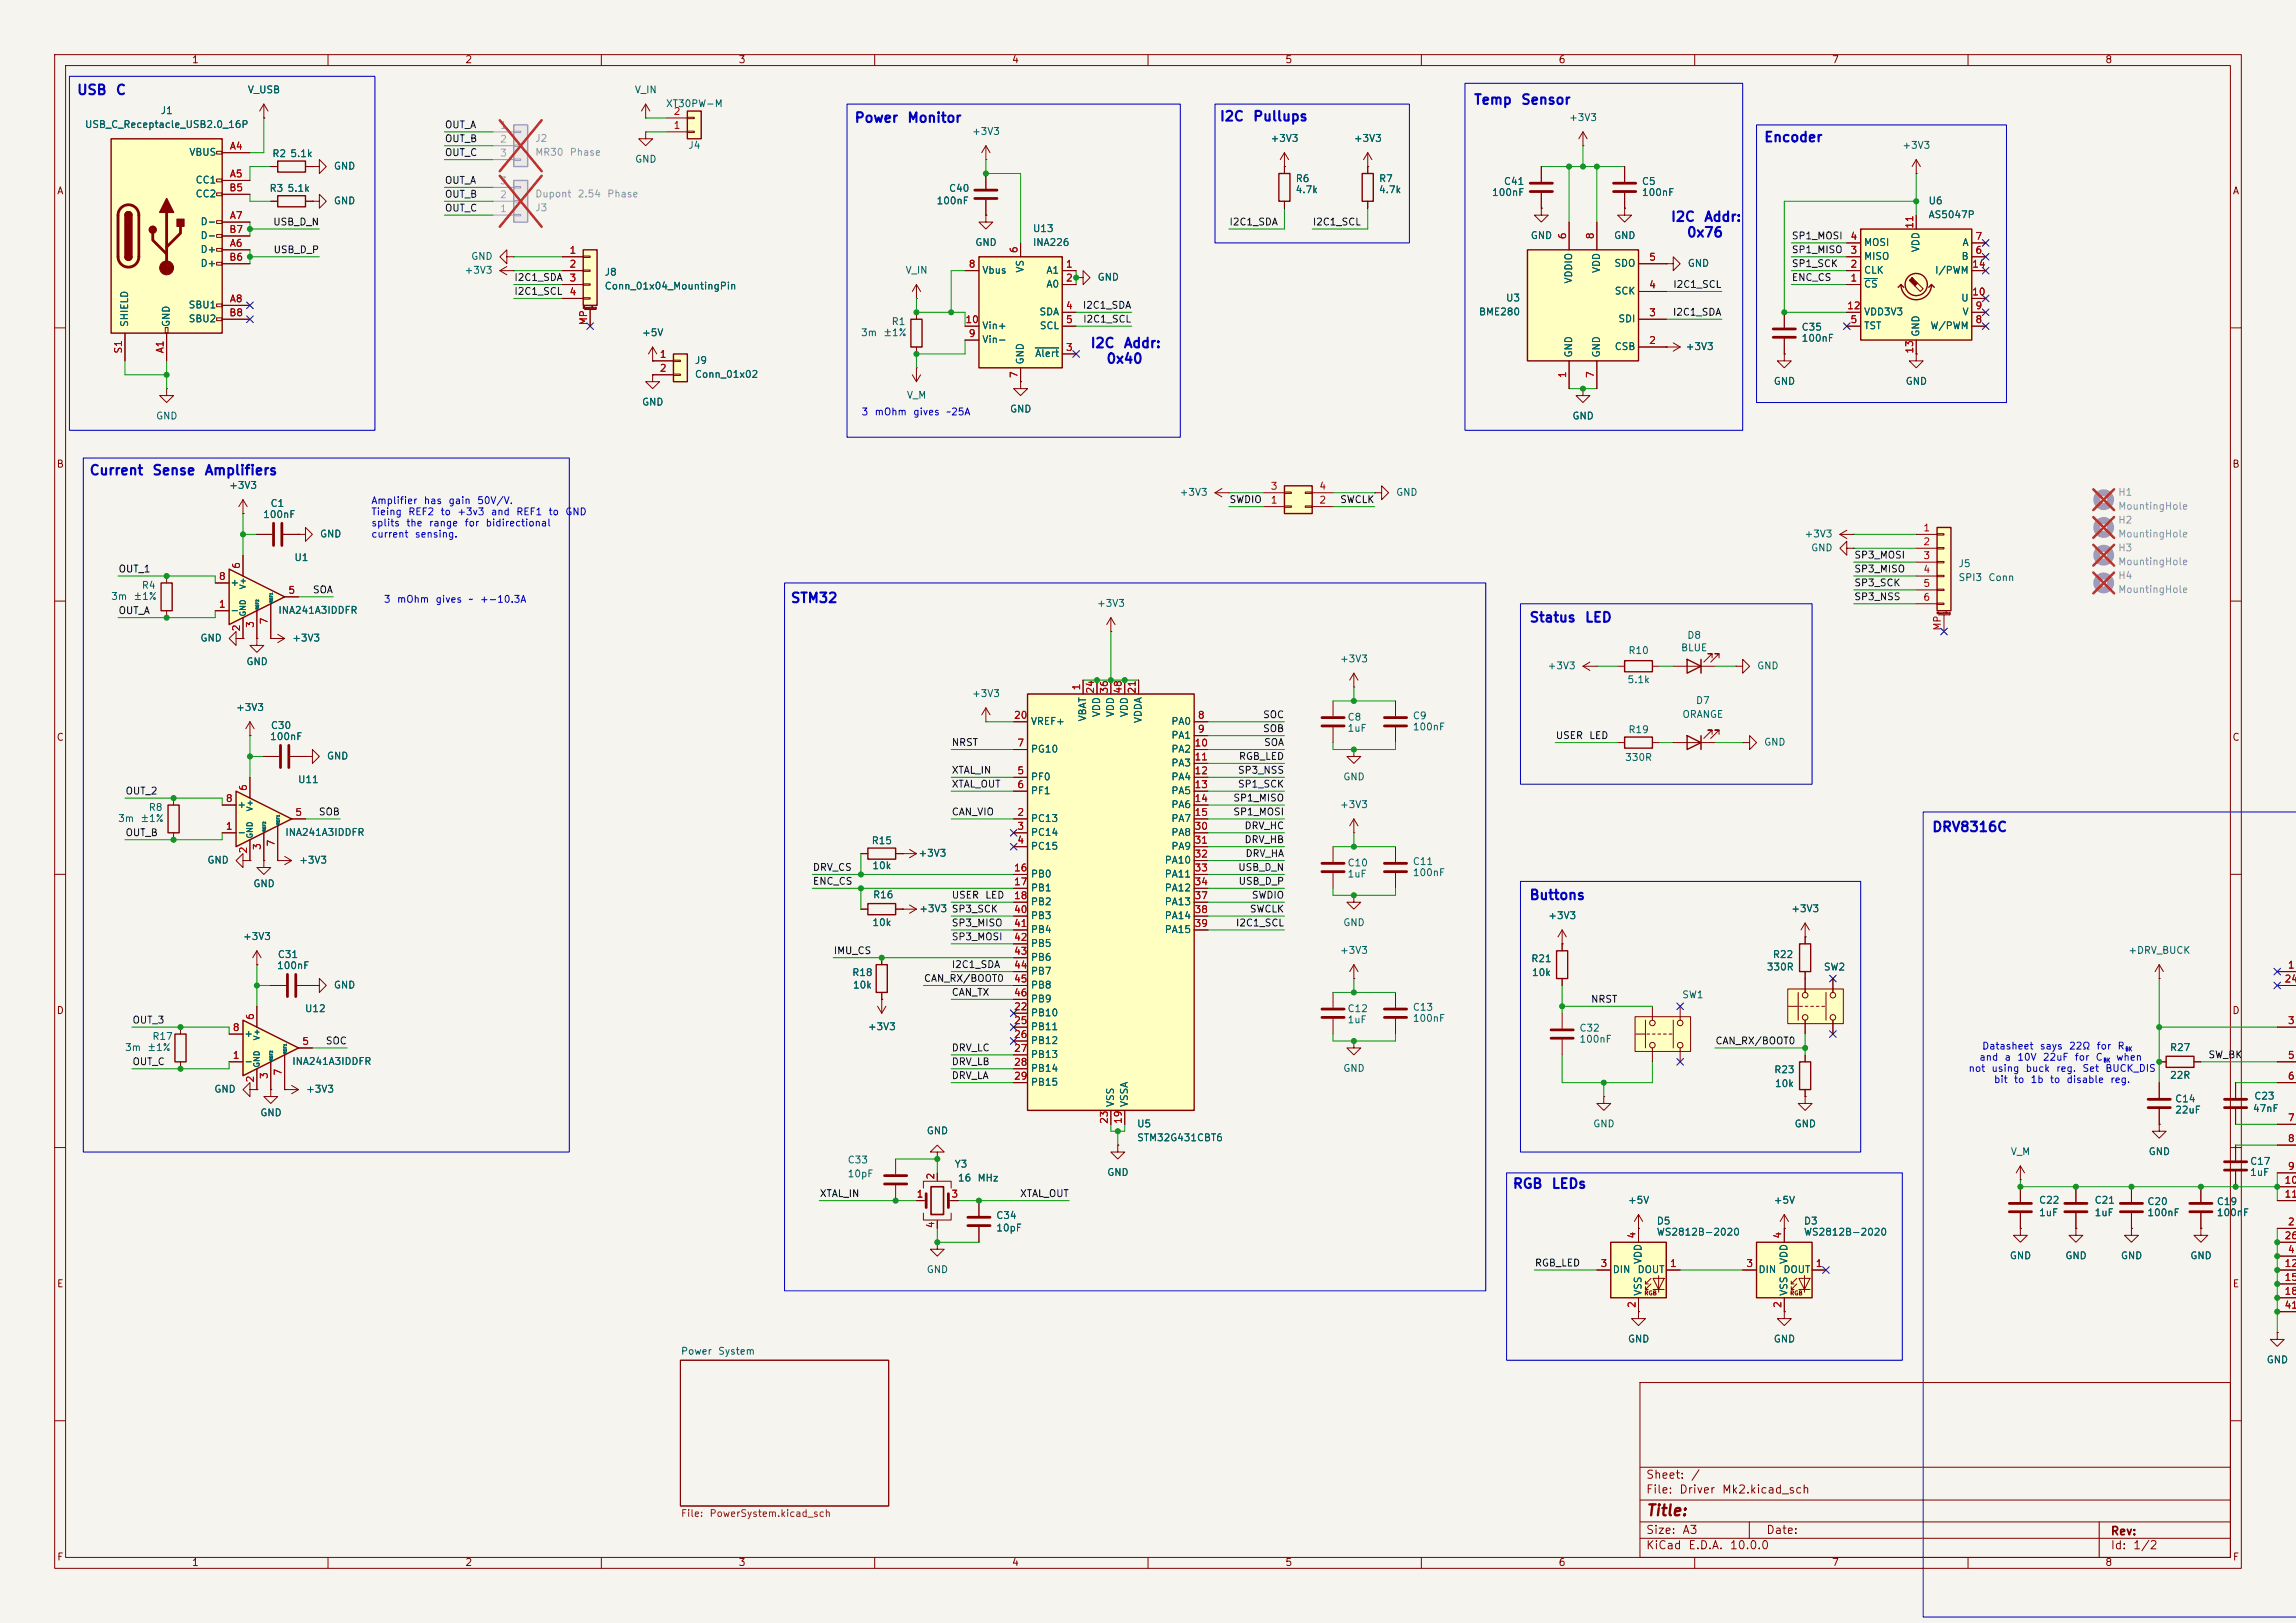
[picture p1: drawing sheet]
<svg xmlns="http://www.w3.org/2000/svg" width="420mm" height="297mm" viewBox="0 0 420 297" stroke-linecap="round" stroke-linejoin="round" font-family="sans-serif">
<defs><g id="words">
<text font-size="2" fill="#840000" x="301" y="277.9">Title:</text>
<g font-size="1.8" fill="#0000c2">
<text x="14" y="17.8">USB</text>
<text x="21.1" y="17.8">C</text>
<text x="156.2" y="22.9">Power</text>
<text x="165.8" y="22.9">Monitor</text>
<text x="223" y="22.6">I2C</text>
<text x="229.1" y="22.6">Pullups</text>
<text x="269.5" y="19.6">Temp</text>
<text x="278.1" y="19.6">Sensor</text>
<text x="322.6" y="26.4">Encoder</text>
<text x="305.5" y="41">I2C</text>
<text x="311.6" y="41">Addr:</text>
<text x="308.4" y="43.9">0x76</text>
<text x="199.4" y="64.1">I2C</text>
<text x="205.4" y="64.1">Addr:</text>
<text x="202.3" y="67">0x40</text>
<text x="16.3" y="87.4">Current</text>
<text x="27.8" y="87.4">Sense</text>
<text x="37.3" y="87.4">Amplifiers</text>
<text x="144.5" y="110.7">STM32</text>
<text x="279.7" y="114.3">Status</text>
<text x="289.8" y="114.3">LED</text>
<text x="353.3" y="152.7">DRV8316C</text>
<text x="279.7" y="165.1">Buttons</text>
<text x="276.6" y="217.9">RGB</text>
<text x="283.7" y="217.9">LEDs</text>
</g>
<g font-size="1.5" fill="#840000">
<text x="301" y="273.7">File:</text>
<text x="301" y="271">Sheet:</text>
<text x="307.1" y="273.7">Driver</text>
<text x="309.2" y="271">/</text>
<text x="314.9" y="273.7">Mk2.kicad_sch</text>
<text x="301" y="281.1">Size:</text>
<text x="307.6" y="281.1">A3</text>
<text x="323" y="281.1">Date:</text>
<text x="386" y="281.3">Rev:</text>
<text x="301" y="283.9">KiCad</text>
<text x="308.7" y="283.9">E.D.A.</text>
<text x="316.3" y="283.9">10.0.0</text>
<text x="386" y="283.9">Id:</text>
<text x="390.1" y="283.9">1/2</text>
</g>
<g font-size="1.3" fill="#840000">
<text x="35" y="11.9">1</text>
<text x="85" y="11.9">2</text>
<text x="135" y="11.9">3</text>
<text x="185" y="11.9">4</text>
<text x="235" y="11.9">5</text>
<text x="285" y="11.9">6</text>
<text x="335" y="11.9">7</text>
<text x="385" y="11.9">8</text>
<text x="10.3" y="35.9">A</text>
<text x="408.3" y="35.9">A</text>
<text x="10.3" y="85.9">B</text>
<text x="408.2" y="85.9">B</text>
<text x="10.3" y="135.9">C</text>
<text x="408.2" y="135.9">C</text>
<text x="10.3" y="185.9">D</text>
<text x="408.2" y="185.9">D</text>
<text x="10.3" y="235.9">E</text>
<text x="408.3" y="235.9">E</text>
<text x="10.3" y="285.9">F</text>
<text x="35" y="286.9">1</text>
<text x="85" y="286.9">2</text>
<text x="135" y="286.9">3</text>
<text x="185" y="286.9">4</text>
<text x="235" y="286.9">5</text>
<text x="285" y="286.9">6</text>
<text x="335" y="286.9">7</text>
<text x="385" y="286.9">8</text>
<text x="408.3" y="285.9">F</text>
</g>
<g font-size="1.3" fill="#006464">
<text x="45.2" y="17.4">V_USB</text>
<text x="116" y="17.4">V_IN</text>
<text x="15.4" y="23.7">USB_C_Receptacle_USB2.0_16P</text>
<text x="29.3" y="21.2">J1</text>
<text x="121.7" y="19.9">XT30PW-M</text>
<text x="286.9" y="22.5">+3V3</text>
<text x="34.5" y="28.8">VBUS</text>
<text x="49.7" y="29.1">R2</text>
<text x="53" y="29.1">5.1k</text>
<text x="125.8" y="27.5">J4</text>
<text x="177.7" y="25">+3V3</text>
<text x="232.3" y="26.3">+3V3</text>
<text x="247.5" y="26.3">+3V3</text>
<text x="347.9" y="27.5">+3V3</text>
<text x="35.7" y="33.9">CC1</text>
<text x="49.2" y="35.4">R3</text>
<text x="52.5" y="35.4">5.1k</text>
<text x="61" y="31.3">GND</text>
<text x="116.1" y="30.1">GND</text>
<text x="173.5" y="35.4">C40</text>
<text x="236.9" y="35.7">4.7k</text>
<text x="236.9" y="33.6">R6</text>
<text x="252.1" y="35.7">4.7k</text>
<text x="252.2" y="33.6">R7</text>
<text x="275" y="34.1">C41</text>
<text x="300.2" y="34.1">C5</text>
<text x="35.7" y="36.4">CC2</text>
<text x="36.6" y="41.5">D-</text>
<text x="61" y="37.7">GND</text>
<text x="171.2" y="37.7">100nF</text>
<text x="272.8" y="36.2">100nF</text>
<text x="300.2" y="36.2">100nF</text>
<text x="352.7" y="40.2">AS5047P</text>
<text x="352.7" y="37.7">U6</text>
<text x="36.6" y="46.6">D+</text>
<text x="36.6" y="44">D-</text>
<text x="86.1" y="47.9">GND</text>
<text x="178.3" y="45.3">GND</text>
<text x="188.8" y="42.8">U13</text>
<text x="188.8" y="45.3">INA226</text>
<text x="279.9" y="44">GND</text>
<text x="295.1" y="44">GND</text>
<text x="340.9" y="47.9">MISO</text>
<text x="340.9" y="45.3">MOSI</text>
<text x="351.4" y="46.2" transform="rotate(-90 351.4 46.2)">VDD</text>
<text x="358.7" y="47.9">B</text>
<text x="358.9" y="45.3">A</text>
<text x="36.6" y="49.1">D+</text>
<text x="84.9" y="50.4">+3V3</text>
<text x="110.5" y="50.7">J8</text>
<text x="110.5" y="53.3">Conn_01x04_MountingPin</text>
<text x="165.5" y="50.4">V_IN</text>
<text x="179.6" y="50.4">Vbus</text>
<text x="187.6" y="50" transform="rotate(-90 187.6 50)">VS</text>
<text x="191.3" y="50.4">A1</text>
<text x="191.3" y="52.9">A0</text>
<text x="200.7" y="51.7">GND</text>
<text x="287.9" y="52" transform="rotate(-90 287.9 52)">VDDIO</text>
<text x="293" y="50.1" transform="rotate(-90 293 50.1)">VDD</text>
<text x="295.2" y="49.1">SDO</text>
<text x="308.6" y="49.1">GND</text>
<text x="340.9" y="52.9">CS</text>
<text x="340.9" y="50.4">CLK</text>
<text x="353.9" y="50.4">I/PWM</text>
<text x="23.7" y="59.9" transform="rotate(-90 23.7 59.9)">SHIELD</text>
<text x="31.3" y="59.9" transform="rotate(-90 31.3 59.9)">GND</text>
<text x="34.4" y="56.7">SBU1</text>
<text x="34.4" y="59.3">SBU2</text>
<text x="163" y="59.8">R1</text>
<text x="190" y="58">SDA</text>
<text x="270.4" y="58">BME280</text>
<text x="275.4" y="55.5">U3</text>
<text x="295.3" y="54.2">SCK</text>
<text x="295.9" y="59.3">SDI</text>
<text x="340.9" y="58">VDD3V3</text>
<text x="358.6" y="55.5">U</text>
<text x="358.9" y="58">V</text>
<text x="117.3" y="61.8">+5V</text>
<text x="157.4" y="61.8">3m</text>
<text x="161.5" y="61.8">±1%</text>
<text x="179.6" y="63.1">Vin-</text>
<text x="179.6" y="60.6">Vin+</text>
<text x="189.2" y="65.6">Alert</text>
<text x="190.1" y="60.6">SCL</text>
<text x="287.9" y="65.5" transform="rotate(-90 287.9 65.5)">GND</text>
<text x="293" y="65.5" transform="rotate(-90 293 65.5)">GND</text>
<text x="295.3" y="64.4">CSB</text>
<text x="308.3" y="64.4">+3V3</text>
<text x="329.4" y="62.8">100nF</text>
<text x="329.4" y="60.8">C35</text>
<text x="340.9" y="60.6">TST</text>
<text x="351.4" y="61.7" transform="rotate(-90 351.4 61.7)">GND</text>
<text x="353" y="60.6">W/PWM</text>
<text x="127" y="66.9">J9</text>
<text x="127" y="69.4">Conn_01x02</text>
<text x="187.6" y="66.8" transform="rotate(-90 187.6 66.8)">GND</text>
<text x="324.4" y="70.7">GND</text>
<text x="348.5" y="70.7">GND</text>
<text x="28.4" y="77.1">GND</text>
<text x="117.3" y="74.5">GND</text>
<text x="165.8" y="73.3">V_M</text>
<text x="184.7" y="75.8">GND</text>
<text x="287.5" y="77.1">GND</text>
<text x="41.8" y="89.8">+3V3</text>
<text x="48" y="95.1">100nF</text>
<text x="49.4" y="93.1">C1</text>
<text x="215.7" y="91">+3V3</text>
<text x="255.3" y="91">GND</text>
<text x="58.4" y="98.7">GND</text>
<text x="330" y="98.7">+3V3</text>
<text x="331.2" y="101.2">GND</text>
<text x="42" y="107.5">+</text>
<text x="53.7" y="103">U1</text>
<text x="358.1" y="104.1">J5</text>
<text x="358.1" y="106.6">SPI3</text>
<text x="363.6" y="106.6">Conn</text>
<text x="20.2" y="110.1">3m</text>
<text x="24.3" y="110.1">±1%</text>
<text x="25.8" y="108.1">R4</text>
<text x="42" y="112.6">-</text>
<text x="50.8" y="112.6">INA241A3IDDFR</text>
<text x="200.6" y="111.4">+3V3</text>
<text x="36.6" y="117.7">GND</text>
<text x="53.3" y="117.7">+3V3</text>
<text x="297.8" y="120">R10</text>
<text x="307.4" y="119.5">BLUE</text>
<text x="308.5" y="117.2">D8</text>
<text x="45" y="122">GND</text>
<text x="245" y="121.5">+3V3</text>
<text x="283" y="122.8">+3V3</text>
<text x="297.6" y="125.3">5.1k</text>
<text x="321.3" y="122.8">GND</text>
<text x="43.1" y="130.4">+3V3</text>
<text x="177.7" y="127.9">+3V3</text>
<text x="201.5" y="131.3" transform="rotate(-90 201.5 131.3)">VDD</text>
<text x="204.1" y="131.3" transform="rotate(-90 204.1 131.3)">VDD</text>
<text x="206.6" y="131.3" transform="rotate(-90 206.6 131.3)">VDD</text>
<text x="258.3" y="131.9">C9</text>
<text x="307.6" y="131.7">ORANGE</text>
<text x="310.1" y="129.1">D7</text>
<text x="49.3" y="135.7">100nF</text>
<text x="49.4" y="133.7">C30</text>
<text x="188.5" y="132.9">VREF+</text>
<text x="199" y="132.1" transform="rotate(-90 199 132.1)">VBAT</text>
<text x="209.1" y="132.4" transform="rotate(-90 209.1 132.4)">VDDA</text>
<text x="214.2" y="132.9">PA0</text>
<text x="214.2" y="135.5">PA1</text>
<text x="246.4" y="132.2">C8</text>
<text x="246.4" y="134.2">1uF</text>
<text x="258.3" y="134">100nF</text>
<text x="297.8" y="134.5">R19</text>
<text x="322.6" y="136.8">GND</text>
<text x="54.4" y="143.6">U11</text>
<text x="59.7" y="139.3">GND</text>
<text x="188.5" y="143.1">PF0</text>
<text x="188.5" y="138">PG10</text>
<text x="214.2" y="138">PA2</text>
<text x="214.2" y="140.6">PA3</text>
<text x="214.2" y="143.1">PA4</text>
<text x="245.6" y="143.1">GND</text>
<text x="297.2" y="139.5">330R</text>
<text x="27.1" y="148.7">R8</text>
<text x="43.3" y="148.2">+</text>
<text x="188.5" y="145.6">PF1</text>
<text x="214.2" y="145.6">PA5</text>
<text x="214.2" y="148.2">PA6</text>
<text x="245" y="148.2">+3V3</text>
<text x="21.5" y="150.7">3m</text>
<text x="25.6" y="150.7">±1%</text>
<text x="43.3" y="153.3">-</text>
<text x="52.1" y="153.3">INA241A3IDDFR</text>
<text x="159.3" y="154.8">R15</text>
<text x="188.5" y="150.7">PC13</text>
<text x="188.5" y="153.3">PC14</text>
<text x="188.5" y="155.8">PC15</text>
<text x="214.2" y="150.7">PA7</text>
<text x="214.2" y="153.3">PA8</text>
<text x="214.2" y="155.8">PA9</text>
<text x="37.8" y="158.3">GND</text>
<text x="54.6" y="158.3">+3V3</text>
<text x="159.5" y="159.4">10k</text>
<text x="167.9" y="157.1">+3V3</text>
<text x="188.5" y="160.9">PB0</text>
<text x="213" y="158.3">PA10</text>
<text x="213" y="160.9">PA11</text>
<text x="246.4" y="160.9">1uF</text>
<text x="246.4" y="158.9">C10</text>
<text x="258.3" y="160.6">100nF</text>
<text x="258.3" y="158.6">C11</text>
<text x="46.2" y="162.7">GND</text>
<text x="159.6" y="164.7">R16</text>
<text x="168" y="167.2">+3V3 SP3_SCK</text>
<text x="168" y="167.2">+3V3</text>
<text x="188.5" y="163.4">PB1</text>
<text x="188.5" y="166">PB2</text>
<text x="213" y="163.4">PA12</text>
<text x="213" y="166">PA13</text>
<text x="327.6" y="167.2">+3V3</text>
<text x="44.3" y="172.3">+3V3</text>
<text x="159.5" y="169.8">10k</text>
<text x="188.5" y="168.5">PB3</text>
<text x="188.5" y="171">PB4</text>
<text x="188.5" y="173.6">PB5</text>
<text x="213" y="168.5">PA14</text>
<text x="213" y="171">PA15</text>
<text x="245.6" y="169.8">GND</text>
<text x="283.1" y="168.5">+3V3</text>
<text x="50.6" y="177.6">100nF</text>
<text x="50.7" y="175.6">C31</text>
<text x="155.8" y="178.9">R18</text>
<text x="188.5" y="176.1">PB6</text>
<text x="188.5" y="178.7">PB7</text>
<text x="245" y="174.9">+3V3</text>
<text x="280" y="176.4">R21</text>
<text x="280.1" y="178.9">10k</text>
<text x="323.1" y="177.9">330R</text>
<text x="324.2" y="175.6">R22</text>
<text x="333.5" y="177.9">SW2</text>
<text x="389.2" y="174.9">+DRV_BUCK</text>
<text x="55.7" y="185.5">U12</text>
<text x="61" y="181.2">GND</text>
<text x="155.9" y="181.2">10k</text>
<text x="188.5" y="181.2">PB8</text>
<text x="188.5" y="183.7">PB9</text>
<text x="246.4" y="185.5">C12</text>
<text x="258.3" y="185.3">C13</text>
<text x="307.6" y="183">SW1</text>
<text x="27.8" y="190.6">R17</text>
<text x="44.6" y="190.1">+</text>
<text x="158.6" y="188.8">+3V3</text>
<text x="188.5" y="186.3">PB10</text>
<text x="188.5" y="188.8">PB11</text>
<text x="188.5" y="191.4">PB12</text>
<text x="246.4" y="187.6">1uF</text>
<text x="258.3" y="187.3">100nF</text>
<text x="288.8" y="191.1">100nF</text>
<text x="288.8" y="189.1">C32</text>
<text x="22.8" y="192.6">3m</text>
<text x="26.8" y="192.6">±1%</text>
<text x="44.6" y="195.2">-</text>
<text x="53.3" y="195.2">INA241A3IDDFR</text>
<text x="188.5" y="193.9">PB13</text>
<text x="188.5" y="196.4">PB14</text>
<text x="245.6" y="196.4">GND</text>
<text x="324.4" y="196.7">R23</text>
<text x="396.8" y="192.6">R27</text>
<text x="396.8" y="197.7">22R</text>
<text x="39.1" y="200.3">GND</text>
<text x="55.9" y="200.3">+3V3</text>
<text x="188.5" y="199">PB15</text>
<text x="204.1" y="202.7" transform="rotate(-90 204.1 202.7)">VSS</text>
<text x="206.6" y="202.7" transform="rotate(-90 206.6 202.7)">VSSA</text>
<text x="324.6" y="199.2">10k</text>
<text x="397.8" y="202">C14</text>
<text x="412" y="203.8">47nF</text>
<text x="412.3" y="201.5">C23</text>
<text x="47.5" y="204.6">GND</text>
<text x="169.4" y="207.9">GND</text>
<text x="207.9" y="209.1">STM32G431CBT6</text>
<text x="207.9" y="206.6">U5</text>
<text x="291.3" y="206.6">GND</text>
<text x="328.2" y="206.6">GND</text>
<text x="397.8" y="204.1">22uF</text>
<text x="154.9" y="213.2">C33</text>
<text x="154.9" y="215.7">10pF</text>
<text x="174.5" y="214">Y3</text>
<text x="202.4" y="215.5">GND</text>
<text x="367.7" y="211.7">V_M</text>
<text x="392.9" y="211.7">GND</text>
<text x="411.5" y="215.5">1uF</text>
<text x="411.5" y="213.5">C17</text>
<text x="175.1" y="216.5">16</text>
<text x="178.7" y="216.5">MHz</text>
<text x="297.7" y="220.6">+5V</text>
<text x="324.4" y="220.6">+5V</text>
<text x="372.9" y="220.6">C22</text>
<text x="383" y="220.6">C21</text>
<text x="392.7" y="220.8">C20</text>
<text x="405.4" y="220.8">C19</text>
<text x="182.1" y="223.4">C34</text>
<text x="182.1" y="225.7">10pF</text>
<text x="303" y="224.4">D5</text>
<text x="303" y="226.4">WS2812B-2020</text>
<text x="329.9" y="224.4">D3</text>
<text x="329.9" y="226.4">WS2812B-2020</text>
<text x="372.9" y="222.9">1uF</text>
<text x="383" y="222.9">1uF</text>
<text x="392.7" y="222.9">100nF</text>
<text x="405.4" y="222.9">100nF</text>
<text x="169.4" y="233.3">GND</text>
<text x="294.9" y="233.3">DIN</text>
<text x="299.4" y="233.3">DOUT</text>
<text x="300.6" y="231.4" transform="rotate(-90 300.6 231.4)">VDD</text>
<text x="321.6" y="233.3">DIN</text>
<text x="326.1" y="233.3">DOUT</text>
<text x="327.3" y="231.4" transform="rotate(-90 327.3 231.4)">VDD</text>
<text x="367.5" y="230.7">GND</text>
<text x="377.7" y="230.7">GND</text>
<text x="387.9" y="230.7">GND</text>
<text x="400.6" y="230.7">GND</text>
<text x="300.6" y="237.2" transform="rotate(-90 300.6 237.2)">VSS</text>
<text x="327.3" y="237.2" transform="rotate(-90 327.3 237.2)">VSS</text>
<text x="297.7" y="246">GND</text>
<text x="324.4" y="246">GND</text>
<text x="124.5" y="248.2">Power</text>
<text x="131.3" y="248.2">System</text>
<text x="414.5" y="249.8">GND</text>
</g>
<g font-size="1.3" fill="#0f0f0f">
<text x="81.3" y="23.8">OUT_A</text>
<text x="81.3" y="28.9">OUT_C</text>
<text x="81.3" y="26.3">OUT_B</text>
<text x="81.3" y="33.9">OUT_A</text>
<text x="49.9" y="41.6">USB_D_N</text>
<text x="81.3" y="36.5">OUT_B</text>
<text x="81.3" y="39">OUT_C</text>
<text x="224.8" y="41.6">I2C1_SDA</text>
<text x="240" y="41.6">I2C1_SCL</text>
<text x="49.9" y="46.6">USB_D_P</text>
<text x="327.7" y="44.1">SP1_MOSI</text>
<text x="327.7" y="46.6">SP1_MISO</text>
<text x="94" y="51.7">I2C1_SDA</text>
<text x="306" y="53">I2C1_SCL</text>
<text x="327.7" y="49.2">SP1_SCK</text>
<text x="327.7" y="51.7">ENC_CS</text>
<text x="94" y="54.3">I2C1_SCL</text>
<text x="198" y="56.8">I2C1_SDA</text>
<text x="198" y="59.3">I2C1_SCL</text>
<text x="305.9" y="58.1">I2C1_SDA</text>
<text x="224.8" y="92.4">SWDIO</text>
<text x="245" y="92.4">SWCLK</text>
<text x="21.6" y="105.1">OUT_1</text>
<text x="339.1" y="102.5">SP3_MOSI</text>
<text x="339.1" y="105.1">SP3_MISO</text>
<text x="339.1" y="107.6">SP3_SCK</text>
<text x="21.6" y="112.7">OUT_A</text>
<text x="57.1" y="108.9">SOA</text>
<text x="339.1" y="110.1">SP3_NSS</text>
<text x="230.9" y="131.7">SOC</text>
<text x="174" y="136.8">NRST</text>
<text x="230.9" y="134.3">SOB</text>
<text x="231.1" y="136.8">SOA</text>
<text x="284.5" y="135.5">USER</text>
<text x="290.6" y="135.5">LED</text>
<text x="174" y="141.9">XTAL_IN</text>
<text x="226.3" y="141.9">SP3_NSS</text>
<text x="226.5" y="139.4">RGB_LED</text>
<text x="22.9" y="145.7">OUT_2</text>
<text x="58.2" y="149.5">SOB</text>
<text x="174" y="144.4">XTAL_OUT</text>
<text x="174" y="149.5">CAN_VIO</text>
<text x="225.5" y="147">SP1_MISO</text>
<text x="225.5" y="149.5">SP1_MOSI</text>
<text x="226.3" y="144.4">SP1_SCK</text>
<text x="22.9" y="153.3">OUT_B</text>
<text x="227.6" y="152.1">DRV_HC</text>
<text x="227.6" y="154.6">DRV_HB</text>
<text x="148.6" y="159.7">DRV_CS</text>
<text x="226.4" y="159.7">USB_D_N</text>
<text x="227.7" y="157.1">DRV_HA</text>
<text x="148.6" y="162.2">ENC_CS</text>
<text x="174" y="164.8">USER</text>
<text x="180.1" y="164.8">LED</text>
<text x="226.5" y="162.2">USB_D_P</text>
<text x="228.5" y="167.3">SWCLK</text>
<text x="228.9" y="164.8">SWDIO</text>
<text x="174" y="172.4">SP3_MOSI</text>
<text x="174" y="169.8">SP3_MISO</text>
<text x="226" y="169.8">I2C1_SCL</text>
<text x="152.4" y="174.9">IMU_CS</text>
<text x="168.9" y="180">CAN_RX/BOOT0</text>
<text x="174" y="177.5">I2C1_SDA</text>
<text x="174" y="182.5">CAN_TX</text>
<text x="290.9" y="183.8">NRST</text>
<text x="24.1" y="187.6">OUT_3</text>
<text x="59.5" y="191.4">SOC</text>
<text x="313.7" y="191.4">CAN_RX/BOOT0</text>
<text x="24.1" y="195.2">OUT_C</text>
<text x="174" y="192.7">DRV_LC</text>
<text x="174" y="195.2">DRV_LB</text>
<text x="174" y="197.8">DRV_LA</text>
<text x="403.9" y="194">SW_BK</text>
<text x="149.9" y="219.4">XTAL_IN</text>
<text x="186.5" y="219.4">XTAL_OUT</text>
<text x="280.7" y="232.1">RGB_LED</text>
</g>
<g font-size="1.3" fill="#a5a4a2">
<text x="91.4" y="23.9">1</text>
<text x="91.4" y="26.4">2</text>
<text x="91.4" y="29">3</text>
<text x="91.4" y="34">3</text>
<text x="91.4" y="39.1">1</text>
<text x="91.4" y="36.6">2</text>
</g>
<g font-size="1.3" fill="#a90000">
<text x="123.1" y="23.9">1</text>
<text x="123.1" y="21.3">2</text>
<text x="41.9" y="27.7">A4</text>
<text x="41.8" y="35.3">B5</text>
<text x="41.9" y="32.8">A5</text>
<text x="41.9" y="40.4">A7</text>
<text x="350.3" y="42" transform="rotate(-90 350.3 42)">11</text>
<text x="41.8" y="42.9">B7</text>
<text x="41.9" y="45.5">A6</text>
<text x="104.1" y="46.7">1</text>
<text x="186.4" y="46.4" transform="rotate(-90 186.4 46.4)">6</text>
<text x="286.8" y="43.9" transform="rotate(-90 286.8 43.9)">6</text>
<text x="291.8" y="43.9" transform="rotate(-90 291.8 43.9)">8</text>
<text x="338.4" y="46.7">3</text>
<text x="338.4" y="44.2">4</text>
<text x="361.2" y="46.7">6</text>
<text x="361.2" y="44.2">7</text>
<text x="41.8" y="48">B6</text>
<text x="104.1" y="49.3">2</text>
<text x="104.1" y="51.8">3</text>
<text x="177.1" y="49.3">8</text>
<text x="194.9" y="49.3">1</text>
<text x="194.9" y="51.8">2</text>
<text x="301.6" y="53.1">4</text>
<text x="301.6" y="48">5</text>
<text x="338.4" y="51.8">1</text>
<text x="338.4" y="49.3">2</text>
<text x="360.6" y="49.3">14</text>
<text x="41.8" y="58.2">B8</text>
<text x="41.9" y="55.6">A8</text>
<text x="104.1" y="54.4">4</text>
<text x="107.7" y="59.6" transform="rotate(-90 107.7 59.6)">MP</text>
<text x="176.5" y="59.4">10</text>
<text x="194.9" y="56.9">4</text>
<text x="194.9" y="59.4">5</text>
<text x="301.6" y="58.2">3</text>
<text x="337.8" y="56.9">12</text>
<text x="338.4" y="59.4">5</text>
<text x="360.6" y="54.4">10</text>
<text x="361.2" y="59.4">8</text>
<text x="361.2" y="56.9">9</text>
<text x="22.6" y="64.8" transform="rotate(-90 22.6 64.8)">S1</text>
<text x="30.2" y="64.8" transform="rotate(-90 30.2 64.8)">A1</text>
<text x="120.6" y="65.8">1</text>
<text x="177.1" y="62">9</text>
<text x="194.9" y="64.5">3</text>
<text x="301.6" y="63.2">2</text>
<text x="350.3" y="64.8" transform="rotate(-90 350.3 64.8)">13</text>
<text x="120.6" y="68.3">2</text>
<text x="186.4" y="69.3" transform="rotate(-90 186.4 69.3)">7</text>
<text x="286.8" y="69.3" transform="rotate(-90 286.8 69.3)">1</text>
<text x="291.8" y="69.3" transform="rotate(-90 291.8 69.3)">7</text>
<text x="232.3" y="89.9">3</text>
<text x="241.2" y="89.9">4</text>
<text x="232.3" y="92.5">1</text>
<text x="241.2" y="92.5">2</text>
<text x="351.7" y="97.5">1</text>
<text x="351.7" y="100.1">2</text>
<text x="39.9" y="106.4">8</text>
<text x="44.2" y="104.2" transform="rotate(-90 44.2 104.2)">6</text>
<text x="351.7" y="102.6">3</text>
<text x="351.7" y="105.2">4</text>
<text x="351.7" y="107.7">5</text>
<text x="39.9" y="111.5">1</text>
<text x="52.6" y="109">5</text>
<text x="351.7" y="110.2">6</text>
<text x="44.2" y="115.6" transform="rotate(-90 44.2 115.6)">2</text>
<text x="46.7" y="115" transform="rotate(-90 46.7 115)">3</text>
<text x="49.3" y="114.4" transform="rotate(-90 49.3 114.4)">7</text>
<text x="355.3" y="115.5" transform="rotate(-90 355.3 115.5)">MP</text>
<text x="185.4" y="131.8">20</text>
<text x="197.9" y="126.4" transform="rotate(-90 197.9 126.4)">1</text>
<text x="200.4" y="127" transform="rotate(-90 200.4 127)">24</text>
<text x="202.9" y="127" transform="rotate(-90 202.9 127)">36</text>
<text x="205.5" y="127" transform="rotate(-90 205.5 127)">48</text>
<text x="208" y="127" transform="rotate(-90 208 127)">21</text>
<text x="219" y="131.8">8</text>
<text x="186" y="136.9">7</text>
<text x="218.4" y="136.9">10</text>
<text x="219" y="134.4">9</text>
<text x="186" y="142">5</text>
<text x="218.4" y="139.4">11</text>
<text x="218.4" y="142">12</text>
<text x="41.2" y="147.1">8</text>
<text x="45.5" y="144.9" transform="rotate(-90 45.5 144.9)">6</text>
<text x="53.9" y="149.6">5</text>
<text x="186" y="149.6">2</text>
<text x="186" y="144.5">6</text>
<text x="218.4" y="144.5">13</text>
<text x="218.4" y="147.1">14</text>
<text x="218.4" y="149.6">15</text>
<text x="41.2" y="152.1">1</text>
<text x="48" y="155.6" transform="rotate(-90 48 155.6)">3</text>
<text x="50.5" y="155" transform="rotate(-90 50.5 155)">7</text>
<text x="186" y="152.1">3</text>
<text x="186" y="154.7">4</text>
<text x="218.4" y="152.1">30</text>
<text x="218.4" y="154.7">31</text>
<text x="45.5" y="156.3" transform="rotate(-90 45.5 156.3)">2</text>
<text x="185.4" y="159.8">16</text>
<text x="218.4" y="157.2">32</text>
<text x="218.4" y="159.8">33</text>
<text x="185.4" y="162.3">17</text>
<text x="185.4" y="164.8">18</text>
<text x="185.4" y="167.4">40</text>
<text x="218.4" y="162.3">34</text>
<text x="218.4" y="164.8">37</text>
<text x="218.4" y="167.4">38</text>
<text x="185.4" y="169.9">41</text>
<text x="185.4" y="172.5">42</text>
<text x="218.4" y="169.9">39</text>
<text x="185.4" y="175">43</text>
<text x="185.4" y="177.5">44</text>
<text x="418.4" y="177.5">1</text>
<text x="185.4" y="185.2">22</text>
<text x="185.4" y="180.1">45</text>
<text x="185.4" y="182.6">46</text>
<text x="417.8" y="180.1">24</text>
<text x="42.5" y="189">8</text>
<text x="46.7" y="186.8" transform="rotate(-90 46.7 186.8)">6</text>
<text x="55.2" y="191.5">5</text>
<text x="185.4" y="187.7">25</text>
<text x="185.4" y="190.2">26</text>
<text x="418.4" y="187.7">3</text>
<text x="42.5" y="194.1">1</text>
<text x="49.3" y="197.6" transform="rotate(-90 49.3 197.6)">3</text>
<text x="51.8" y="196.9" transform="rotate(-90 51.8 196.9)">7</text>
<text x="185.4" y="192.8">27</text>
<text x="185.4" y="195.3">28</text>
<text x="185.4" y="197.9">29</text>
<text x="418.4" y="194.1">5</text>
<text x="418.4" y="197.9">6</text>
<text x="46.7" y="198.2" transform="rotate(-90 46.7 198.2)">2</text>
<text x="202.9" y="205.8" transform="rotate(-90 202.9 205.8)">23</text>
<text x="205.5" y="205.8" transform="rotate(-90 205.5 205.8)">19</text>
<text x="418.4" y="205.5">7</text>
<text x="418.4" y="209.3">8</text>
<text x="171.2" y="216" transform="rotate(-90 171.2 216)">2</text>
<text x="418.4" y="214.4">9</text>
<text x="167.6" y="219.5">1</text>
<text x="173.9" y="219.5">3</text>
<text x="417.8" y="216.9">10</text>
<text x="417.8" y="219.5">11</text>
<text x="171.2" y="224.9" transform="rotate(-90 171.2 224.9)">4</text>
<text x="299.5" y="226.8" transform="rotate(-90 299.5 226.8)">4</text>
<text x="326.1" y="226.8" transform="rotate(-90 326.1 226.8)">4</text>
<text x="417.8" y="227.1">26</text>
<text x="418.4" y="224.5">2</text>
<text x="292.7" y="232.2">3</text>
<text x="305.4" y="232.2">1</text>
<text x="319.3" y="232.2">3</text>
<text x="332" y="232.2">1</text>
<text x="417.8" y="232.2">12</text>
<text x="418.4" y="229.6">4</text>
<text x="299.5" y="239.5" transform="rotate(-90 299.5 239.5)">2</text>
<text x="326.1" y="239.5" transform="rotate(-90 326.1 239.5)">2</text>
<text x="417.8" y="234.7">15</text>
<text x="417.8" y="237.2">18</text>
<text x="417.8" y="239.8">41</text>
</g>
<g font-size="1.3" fill="#939391">
<text x="97.8" y="26.3">J2</text>
<text x="97.8" y="28.8">MR30</text>
<text x="104.1" y="28.8">Phase</text>
<text x="97.8" y="39">J3</text>
<text x="97.8" y="36.4">Dupont</text>
<text x="105.6" y="36.4">2.54</text>
<text x="111" y="36.4">Phase</text>
<text x="387.4" y="91">H1</text>
<text x="387.4" y="93.6">MountingHole</text>
<text x="387.4" y="101.2">H3</text>
<text x="387.4" y="96.1">H2</text>
<text x="387.4" y="98.7">MountingHole</text>
<text x="387.4" y="103.7">MountingHole</text>
<text x="387.4" y="106.3">H4</text>
<text x="387.4" y="108.8">MountingHole</text>
</g>
<g font-size="1.3" fill="#0000c2">
<text x="157.5" y="76.3">3</text>
<text x="159.9" y="76.3">mOhm</text>
<text x="166.9" y="76.3">gives</text>
<text x="173" y="76.3">~25A</text>
<text x="67.8" y="92.6">Amplifier</text>
<text x="67.8" y="94.6">Tieing</text>
<text x="74.6" y="94.6">REF2</text>
<text x="77.4" y="92.6">has</text>
<text x="80.5" y="94.6">to</text>
<text x="81.9" y="92.6">gain</text>
<text x="83.5" y="94.6">+3v3</text>
<text x="87.2" y="92.6">50V/V.</text>
<text x="89.7" y="94.6">and</text>
<text x="94.3" y="94.6">REF1</text>
<text x="100.2" y="94.6">to</text>
<text x="103.3" y="94.6">GND</text>
<text x="67.8" y="96.6">splits</text>
<text x="67.8" y="98.7">current</text>
<text x="74.2" y="96.6">the</text>
<text x="75.8" y="98.7">sensing.</text>
<text x="78.4" y="96.6">range</text>
<text x="84.9" y="96.6">for</text>
<text x="88.7" y="96.6">bidirectional</text>
<text x="70.1" y="110.6">3</text>
<text x="72.5" y="110.6">mOhm</text>
<text x="79.6" y="110.6">gives</text>
<text x="85.6" y="110.6">~</text>
<text x="87.7" y="110.6">+-10.3A</text>
<text x="360" y="196.5">not</text>
<text x="362" y="194.4">and</text>
<text x="362.5" y="192.4">Datasheet</text>
<text x="364.2" y="196.5">using</text>
<text x="366.6" y="194.4">a</text>
<text x="368.9" y="194.4">10V</text>
<text x="370.4" y="196.5">buck</text>
<text x="373" y="192.4">says</text>
<text x="373.6" y="194.4">22uF</text>
<text x="376" y="196.5">reg.</text>
<text x="378.4" y="192.4">22Ω</text>
<text x="379.4" y="194.4">for</text>
<text x="380.8" y="196.5">Set</text>
<text x="383.2" y="194.4">C</text>
<text x="383.4" y="192.4">for</text>
<text x="385" y="196.5">BUCK_DIS</text>
<text x="387" y="194.4">when</text>
<text x="387.2" y="192.4">R</text>
<text x="364.6" y="198.5">bit</text>
<text x="368.3" y="198.5">to</text>
<text x="371.3" y="198.5">1b</text>
<text x="374.9" y="198.5">to</text>
<text x="377.9" y="198.5">disable</text>
<text x="385.9" y="198.5">reg.</text>
</g>
<g font-size="1.3" fill="#725600">
<text x="124.5" y="277.9">File:</text>
<text x="129.7" y="277.9">PowerSystem.kicad_sch</text>
</g>
<g font-size="1" fill="#006464">
<text x="45.2" y="107.9" transform="rotate(-90 45.2 107.9)">V+</text>
<text x="45.2" y="112.9" transform="rotate(-90 45.2 112.9)">GND</text>
<text x="46.5" y="148.6" transform="rotate(-90 46.5 148.6)">V+</text>
<text x="46.5" y="153.5" transform="rotate(-90 46.5 153.5)">GND</text>
<text x="47.7" y="190.5" transform="rotate(-90 47.7 190.5)">V+</text>
<text x="47.7" y="195.5" transform="rotate(-90 47.7 195.5)">GND</text>
</g>
<g font-size=".8" fill="#0000c2">
<text x="384.7" y="194.6">BK</text>
<text x="388.7" y="192.6">BK</text>
</g>
<g font-size=".8" fill="#840000">
<text x="300.7" y="237.2">RGB</text>
<text x="327.4" y="237.2">RGB</text>
</g>
<g font-size=".5" fill="#006464">
<text x="47.5" y="111.6" transform="rotate(-90 47.5 111.6)">REF2</text>
<text x="50" y="110.4" transform="rotate(-90 50 110.4)">REF1</text>
<text x="48.7" y="152.3" transform="rotate(-90 48.7 152.3)">REF2</text>
<text x="51.3" y="151" transform="rotate(-90 51.3 151)">REF1</text>
<text x="50" y="194.2" transform="rotate(-90 50 194.2)">REF2</text>
<text x="52.6" y="192.9" transform="rotate(-90 52.6 192.9)">REF1</text>
</g>
<g font-size=".4" fill="#840000">
<text x="106.6" y="56.6">Mounting</text>
<text x="354.2" y="112.5">Mounting</text>
</g>
</g></defs>
<path d="M0 0h420v297h-420z" fill="#f5f4ef" stroke="#f5f4ef" stroke-width=".18"/>
<g fill="none" stroke="#840000" stroke-width=".18">
<path d="M10 10h400v277h-400zM12 12h396v273h-396zM60 10v2M110 10v2M160 10v2M210 10v2M260 10v2M310 10v2M360 10v2M10 60h2M408 60h2M10 110h2"/>
<path d="M408 110h2M10 160h2M408 160h2M10 210h2M408 210h2M124.5 248.9h38.1v26.7h-38.1zM300 253h108v32h-108zM10 260h2M300 278.5h108M300 274.5h108M300 268.5h108M320 278.5v3"/>
<path d="M384 278.5v6.5M408 260h2M60 285v2M110 285v2M160 285v2M210 285v2M260 285v2M300 281.5h108M310 285v2M360 285v2"/>
</g>
<path d="M43.2 144.8l10.1 5.1-10.1 5z" fill="#ffffc2"/>
<path d="M297.2 120.9h5.1v2h-5.1zM43.2 144.8l10.1 5.1-10.1 5zM160.3 176.5h2v5.1h-2zM32 189.2h2v5.1h-2z" fill="none" stroke="#840000" stroke-width=".25"/>
<g fill="none" stroke="#840000" stroke-width=".18">
<path d="M281.9 30.5v2.8M281.9 35.3v2.8M47 97.8h2.8M51.8 97.8h2.8M54.6 97.8h1.3v-1.3l1.2 1.3-1.2 1.3v-1.3M54.6 97.8h.1M43.2 116.8v-1.2l-1.3 1.2 1.3 1.3v-1.3h1.2M44.4 116.8h.1M47 116.8v1.3h1.3l-1.3 1.3-1.3-1.3h1.3M47 116.8h.1M45.7 134.6h.1M45.7 132.1v2.5"/>
<path d="M45.7 132.1l-.7 1.3M45.7 132.1l.8 1.3M48.3 138.4h2.8M53.1 138.4h2.8M289.6 121.9h2.5M289.6 121.9l1.2 .8M290.8 121.2l-1.2 .7M292.1 121.9h.1M295.9 121.9h1.3M302.3 121.9h1.2M40.6 152.4h2.6M40.6 147.3h2.6"/>
<path d="M44.4 157.5v-1.3l-1.2 1.3 1.2 1.3v-1.3h1.3M45.7 157.5h.1M45.7 142.2v3.9M45.7 153.7v3.8M48.3 157.5v1.3h1.2l-1.2 1.2-1.3-1.2h1.3M48.3 157.5h.1M48.3 152.4v5.1M50.8 157.5h.1M50.8 151.1v6.4M50.8 157.5h2.5M52.1 156.7l1.2 .8M53.3 149.9h2.6"/>
<path d="M53.3 157.5l-1.2 .7M161.3 175.3v1.2M33 188v1.2M33 194.3v1.3M45.7 199.4v-1.3l-1.3 1.3 1.3 1.3v-1.3h1.3M47 199.4h.1M49.5 180.3h2.8M52.1 199.4h.1M52.1 199.4h2.5M53.3 198.6l1.3 .8M54.4 180.3h2.7M54.6 199.4l-1.3 .8"/>
<path d="M161.3 181.6v1.3M171.4 210.8h1.3l-1.3-1.2-1.2 1.2h1.2v1.3M171.4 212.1h.1"/>
</g>
<path d="M279.9 33.5h4.1M279.9 35.1h4.1M50 95.8v4M51.6 95.8v4M51.3 136.4v4.1M52.8 136.4v4.1M52.6 178.3v4.1M54.1 178.3v4.1" fill="none" stroke="#840000" stroke-width=".51"/>
<path d="M44.4 186.7l10.2 5.1-10.2 5.1z" fill="#ffffc2"/>
<path d="M44.4 186.7l10.2 5.1-10.2 5.1z" fill="none" stroke="#840000" stroke-width=".25"/>
<g fill="none" stroke="#840000" stroke-width=".18">
<path d="M47 176.5h.1M47 174v2.5M47 174l-.8 1.3M47 174l.8 1.3M41.9 194.3h2.5M41.9 189.2h2.5M47 184.2v3.8M47 195.6v3.8M49.5 194.3v5.1M52.1 193v6.4M54.6 191.8h2.5M57.1 180.3h1.3v-1.2l1.3 1.2-1.3 1.3v-1.3"/>
<path d="M57.1 180.3h.1"/>
</g>
<path d="M41.9 104.1l10.2 5.1-10.2 5.1z" fill="#ffffc2"/>
<path d="M29.5 106.7h2v5.1h-2zM41.9 104.1l10.2 5.1-10.2 5.1zM297.2 134.9h5.1v2h-5.1zM30.7 147.3h2.1v5.1h-2.1z" fill="none" stroke="#840000" stroke-width=".25"/>
<g fill="none" stroke="#840000" stroke-width=".18">
<path d="M180.3 31.8v2.7M180.3 36.6v2.8M91.4 49.5l1.3 .8M91.4 49.5h2.6M92.7 47v-1.3l-1.3 1.3 1.3 1.3v-1.3h1.3M92.7 48.8l-1.3 .7M94 49.5h.1M94 47h.1M196.8 50.8h1.3v-1.3l1.3 1.3-1.3 1.3v-1.3M196.8 50.8h.1M251.5 90.2h1.2v-1.3l1.3 1.3-1.3 1.2v-1.2M251.5 90.2h.1"/>
<path d="M30.5 105.4v1.3M30.5 111.8v1.2M39.4 111.8h2.5M39.4 106.7h2.5M44.4 101.6v3.8M44.4 113v3.8M47 111.8v5M49.5 116.8h.1M49.5 110.5v6.3M49.5 116.8h2.6M50.8 116.1l1.3 .7M52.1 109.2h2.5"/>
<path d="M52.1 116.8l-1.3 .8M55.9 138.4h1.2v-1.2l1.3 1.2-1.3 1.3v-1.3M55.9 138.4h.1M295.9 135.9h1.3M302.3 135.9h1.2M31.7 146.1v1.2M31.7 152.4v1.3M49.5 199.4v1.3h1.3l-1.3 1.2-1.2-1.2h1.2M49.5 199.4h.1"/>
</g>
<path d="M178.3 34.8h4.1M178.3 36.3h4.1" fill="none" stroke="#840000" stroke-width=".51"/>
<path d="M123.2 64.8h2.5v5.1h-2.5z" fill="#ffffc2"/>
<path d="M123.2 64.8h2.5v5.1h-2.5z" fill="none" stroke="#840000" stroke-width=".25"/>
<path d="M119.4 66h.1M119.4 68.6v1.3h1.2l-1.2 1.2-1.3-1.2h1.3M119.4 68.6h.1M119.4 66h3.8M119.4 68.6h3.8M119.4 63.5l-.8 1.3M119.4 63.5l.7 1.3M119.4 63.5v2.5M123.2 65.9h1.3v.3h-1.3zM123.2 68.5h1.3v.2h-1.3z" fill="none" stroke="#840000" stroke-width=".18"/>
<path d="M106.7 45.7h2.5v10.2h-2.5z" fill="#ffffc2"/>
<path d="M106.7 45.7h2.5v10.2h-2.5z" fill="none" stroke="#840000" stroke-width=".25"/>
<g fill="none" stroke="#840000" stroke-width=".18">
<path d="M102.9 47h3.8M102.9 49.5h3.8M102.9 52.1h3.8M102.9 54.6h3.8M106.7 46.9h1.2v.2h-1.2zM106.7 49.4h1.2v.3h-1.2zM106.7 51.9h1.2v.3h-1.2zM106.7 54.5h1.2v.2h-1.2zM106.9 56.6h2.1M107.9 56.6v3.1M222.2 90.2l1.3 .7M222.2 90.2h2.6"/>
<path d="M223.5 89.4l-1.3 .8M224.8 90.2h.1M395 198.1v2.8M395 205.7v1.3h1.2l-1.2 1.3-1.3-1.3h1.3M395 205.7h.1M395 202.9v2.8"/>
</g>
<path d="M392.9 201.2h4.1M392.9 202.7h4.1" fill="none" stroke="#840000" stroke-width=".51"/>
<path d="M234.9 88.9h5.1v5.1h-5.1z" fill="#ffffc2"/>
<path d="M234.9 88.9h5.1v5.1h-5.1zM396.2 193.3h5.1v2h-5.1z" fill="none" stroke="#840000" stroke-width=".25"/>
<g fill="none" stroke="#840000" stroke-width=".18">
<path d="M180.3 39.4v1.2h1.3l-1.3 1.3-1.2-1.3h1.2M180.3 39.4h.1M167.6 54.6h.1M167.6 52.1l-.7 1.2M167.6 52.1l.8 1.2M167.6 52.1v2.5M231.1 92.7h3.8M231.1 90.2h3.8M234.9 92.6h1.3v.2h-1.3zM234.9 90h1.3v.3h-1.3zM238.8 92.6h1.2v.2h-1.2zM238.8 90h1.2v.3h-1.2z"/>
<path d="M240 92.7h3.8M240 90.2h3.8M395 194.3h1.2M401.3 194.3h1.3M408.9 198.1v2.8M408.9 202.9v2.8M408.9 209.6v2.7M408.9 214.4v2.8"/>
</g>
<path d="M406.9 212.6h4.1M406.9 214.1h4.1M406.9 201.2h4.1M406.9 202.7h4.1" fill="none" stroke="#840000" stroke-width=".51"/>
<path d="M179.1 47h15.2v20.3h-15.2z" fill="#ffffc2"/>
<path d="M179.1 47h15.2v20.3h-15.2z" fill="none" stroke="#840000" stroke-width=".25"/>
<g fill="none" stroke="#840000" stroke-width=".18">
<path d="M176.5 49.5h2.6M176.5 59.7h2.6M186.7 44.5v2.5M194.3 49.5h2.5M194.3 52.1h2.5M194.3 57.2h2.5M194.3 59.7h2.5M176.5 62.2h2.6M186.7 67.3v2.6M194.3 64.8h2.5M299.7 224.8h.1M299.7 222.2l-.7 1.3"/>
<path d="M299.7 222.2l.8 1.3M299.7 222.2v2.6"/>
</g>
<path d="M189.4 63.7h4.3" fill="none" stroke="#006464" stroke-width=".18"/>
<path d="M294.6 227.3h10.2v10.2h-10.2z" fill="#ffffc2"/>
<g fill="none" stroke="#840000" stroke-width=".18">
<path d="M350.5 31.8h.1M350.5 29.2l-.7 1.3M350.5 29.2l.8 1.3M350.5 29.2v2.6M167.6 57.2v1.2M166.9 68.6l.7 1.3M167.6 67.3h.1M167.6 63.5v1.3M167.6 67.3v2.6M168.4 68.6l-.8 1.3M292.1 232.4h2.5M299.7 224.8v2.5"/>
<path d="M299.7 237.5v2.5M301 234.9h.5M301 236h.5M302 233.9l-1 1v-.5M302 234.9l-1 1.1v-.5M302.4 233.9h2l-1 2.1zM302.4 236h2M303.4 233.4v3.1M304.8 232.4h2.5"/>
</g>
<path d="M166.6 58.4h2.1v5.1h-2.1zM294.6 227.3h10.2v10.2h-10.2z" fill="none" stroke="#840000" stroke-width=".25"/>
<path d="M340.4 41.9h20.3v20.3h-20.3z" fill="#ffffc2"/>
<g fill="none" stroke="#840000" stroke-width=".25">
<path d="M340.4 41.9h20.3v20.3h-20.3zM347.7 52.1a2.79 2.79 0 0 0 2.8 2.8 2.79 2.79 0 0 0 2.8-2.8M347.7 52.1l-.5 .5M347.7 52.1l.5 .5M353.3 52.1l-.5 .5M353.3 52.1l.5 .5M308.6 120.7l2.5 1.2-2.5 1.3zM308.6 134.6l2.5 1.3-2.5 1.3zM311.1 120.7v2.5M311.1 134.6v2.6M329.2 172.7h2v5.1h-2z"/>
<circle cx="350.5" cy="52.1" r="2.03"/>
</g>
<path d="M349.8 50.8l1 1-.5 .5-1.1-1 .6-.5 .1 .1z" fill="#840000" stroke="#840000" stroke-width=".18"/>
<g fill="none" stroke="#840000" stroke-width=".18">
<path d="M180.3 29.2h.1M180.3 26.7l-.7 1.2M180.3 26.7l.8 1.2M180.3 26.7v2.5M350.5 39.4v2.5M337.8 52.1h2.6M337.8 49.5h2.6M337.8 47h2.6M337.8 44.5h2.6M337.8 59.7h2.6M337.8 57.2h2.6M350.8 51.8l1 1-.5 .5-1-1"/>
<path d="M360.7 49.5h2.5M360.7 47h2.5M360.7 44.5h2.5M360.7 59.7h2.5M360.7 57.2h2.5M360.7 54.6h2.5M30.5 71.1v1.3h1.2l-1.2 1.3-1.3-1.3h1.3M30.5 71.1h.1M186.7 69.9v1.2h1.3l-1.3 1.3-1.3-1.3h1.3M186.7 69.9h.1M350.5 64.8v1.2h1.3l-1.3 1.3-1.3-1.3h1.3M350.5 64.8h.1"/>
<path d="M350.5 62.2v2.6M44.4 94h.1M44.4 91.4l-.7 1.3M44.4 91.4l.8 1.3M44.4 91.4v2.6M306.1 121.9h7.6M306.1 135.9h7.6M313.2 120.4v-.8h-.8h.8l-1.5 1.6M313.2 134.4v-.8h-.8h.8l-1.5 1.5M314.5 120.4v-.8h-.8h.8l-1.6 1.6M314.5 134.4v-.8h-.8h.8l-1.6 1.5M317.5 121.9h1.3v-1.2l1.2 1.2-1.2 1.3v-1.3"/>
<path d="M317.5 121.9h.1M318.8 135.9h1.2v-1.3l1.3 1.3-1.3 1.3v-1.3M318.8 135.9h.1M285.7 172.7h.1M285.7 170.2v2.5M285.7 170.2l-.7 1.3M285.7 170.2l.8 1.3M330.2 171.5h.1M330.2 168.9l-.8 1.3M330.2 168.9l.8 1.3M330.2 168.9v3.8M330.2 177.8v1.3"/>
<path d="M285.7 185.4v2.8M285.7 190.2v2.8M299.7 240v1.3h1.3l-1.3 1.3-1.3-1.3h1.3M299.7 240h.1"/>
</g>
<path d="M341 51h2.4" fill="none" stroke="#006464" stroke-width=".18"/>
<path d="M283.7 188.5h4.1M283.7 190h4.1" fill="none" stroke="#840000" stroke-width=".51"/>
<path d="M354.3 96.5h2.6v15.3h-2.6z" fill="#ffffc2"/>
<path d="M249.2 31.8h2v5h-2zM354.3 96.5h2.6v15.3h-2.6zM284.7 174h2.1v5.1h-2.1z" fill="none" stroke="#840000" stroke-width=".25"/>
<g fill="none" stroke="#840000" stroke-width=".18">
<path d="M250.2 30.5v1.3M250.2 36.8v1.3M350.5 97.8h3.8M354.3 97.7h1.3v.2h-1.3zM350.5 100.3h3.8M350.5 102.9h3.8M350.5 105.4h3.8M350.5 108h3.8M350.5 110.5h3.8M354.3 100.2h1.3v.3h-1.3zM354.3 102.7h1.3v.3h-1.3zM354.3 105.3h1.3v.2h-1.3z"/>
<path d="M354.3 107.8h1.3v.3h-1.3zM354.3 110.4h1.3v.2h-1.3zM354.6 112.5h2M355.6 112.5v3.1M285.7 172.7v1.3M285.7 179.1v1.2"/>
</g>
<circle cx="384.8" cy="101.6" r="1.27" fill="none" stroke="#9c9b98" stroke-width="1.3"/>
<path d="M382.9 99.7l3.8 3.8M386.7 99.7l-3.8 3.8" fill="none" stroke="#e12e31" stroke-width=".46"/>
<path d="M20.3 25.4h20.3v35.6h-20.3z" fill="#ffffc2"/>
<g fill="none" stroke="#840000" stroke-width=".18">
<path d="M48.3 19.1l-.8 1.2M48.3 19.1l.7 1.2M48.3 19.1v2.5M39.6 27.7h1v.5h-1zM39.6 32.8h1v.5h-1zM39.6 35.3h1v.5h-1zM40.6 27.9h5.1M40.6 33h5.1M40.6 35.6h5.1M48.3 21.6h.1M49.5 30.5h1.3M49.5 36.8h1.3"/>
<path d="M55.9 30.5h1.2M55.9 36.8h1.2M57.1 30.5h1.3v-1.3l1.3 1.3-1.3 1.3v-1.3M57.1 30.5h.1M57.1 36.8h1.3v-1.2l1.3 1.2-1.3 1.3v-1.3M57.1 36.8h.1M234.9 30.5v1.3M234.9 36.8v1.3M30.2 59.9h.5v1.1h-.5zM39.6 40.4h1v.5h-1zM39.6 42.9h1v.5h-1zM39.6 45.5h1v.5h-1z"/>
<path d="M39.6 48h1v.5h-1zM39.6 55.6h1v.5h-1zM39.6 58.2h1v.5h-1zM40.6 45.7h5.1M40.6 40.6h5.1M40.6 55.9h5.1M40.6 48.3h5.1M40.6 43.2h5.1M40.6 58.4h5.1M22.9 61v5M30.5 61v5M293.4 200.7v1.2h1.2l-1.2 1.3-1.3-1.3h1.3"/>
<path d="M293.4 200.7h.1"/>
</g>
<path d="M20.3 25.4h20.3v35.6h-20.3zM22.9 39.4a.64 .64 0 0 1 .6-.7 .64 .64 0 0 1 .6 .7M50.8 29.5h5.1v2h-5.1zM50.8 35.8h5.1v2h-5.1zM233.9 31.8h2.1v5h-2.1zM22.9 47a.64 .64 0 0 0 .6 .6 .64 .64 0 0 0 .6-.6" fill="none" stroke="#840000" stroke-width=".25"/>
<path d="M22.1 38a1.9 1.9 0 0 1 2.1-.4 1.9 1.9 0 0 1 1.2 1.8v7.6a1.91 1.91 0 0 1-1.9 1.9 1.91 1.91 0 0 1-1.9-1.9v-7.8l.2-.6zM30.5 38.9v10.1M27.9 42.7v1.2l2.6 2.6M33 41.4v1.3l-2.5 2.5" fill="none" stroke="#840000" stroke-width=".51"/>
<g fill="#840000" stroke="#840000" stroke-width=".25">
<path d="M22.9 39.4h1.2v7.6h-1.2z"/>
<path d="M23 38.9a.64 .64 0 0 1 .7-.1 .64 .64 0 0 1 .4 .6h-1.2z"/>
<path d="M22.9 47h1.2a.64 .64 0 0 1-.6 .6 .64 .64 0 0 1-.6-.6z"/>
<path d="M30.5 36.3l1.2 2.6h-2.5z"/>
<path d="M32.4 40.1h1.3v1.3h-1.3z"/>
<circle cx="27.9" cy="42" r=".63"/>
</g>
<circle cx="30.5" cy="49" r="1.27" fill="#840000" stroke="#840000" stroke-width=".18"/>
<g fill="none" stroke="#9c9b98" stroke-width="1.3">
<circle cx="384.8" cy="91.4" r="1.27"/>
<circle cx="384.8" cy="96.5" r="1.27"/>
<circle cx="384.8" cy="106.7" r="1.27"/>
</g>
<path d="M382.9 89.5l3.8 3.8M382.9 94.6l3.8 3.8M386.7 89.5l-3.8 3.8M386.7 94.6l-3.8 3.8M382.9 104.8l3.8 3.8M386.7 104.8l-3.8 3.8" fill="none" stroke="#e12e31" stroke-width=".46"/>
<path d="M327 181h10.2v6.3h-10.2z" fill="#ffffc2"/>
<g fill="none" stroke="#840000" stroke-width=".18">
<path d="M250.2 30.5h.1M250.2 27.9l-.8 1.3M250.2 27.9l.8 1.3M250.2 27.9v2.6M336.5 97.8l1.3 .8M336.5 97.8h2.6M337.8 97l-1.3 .8M339.1 97.8h.1M330.2 179.1v2.5M335.3 179.1v2.5M327 181h10.2v6.3h-10.2zM327.2 184.2h1.7"/>
<path d="M328.9 181.6v5.1M329.2 184.2h.5M330.2 184.2h.5M330.2 186.7v2.5M330.2 193v1.3M330.2 199.4v1.3M331.2 184.2h.5M332.2 184.2h.5M333.2 184.2h.6M334 181.6v5.1M335.3 186.7v2.5M204.5 209.6v1.2h1.2l-1.2 1.3-1.3-1.3h1.3"/>
<path d="M204.5 209.6h.1M330.2 200.7v1.2h1.3l-1.3 1.3-1.3-1.3h1.3M330.2 200.7h.1"/>
<circle cx="330.2" cy="182.1" r=".51"/>
<circle cx="330.2" cy="186.2" r=".51"/>
<circle cx="335.3" cy="182.1" r=".51"/>
<circle cx="335.3" cy="186.2" r=".51"/>
</g>
<path d="M329.2 194.3h2v5.1h-2z" fill="none" stroke="#840000" stroke-width=".25"/>
<path d="M299.1 186.1h10.1v6.3h-10.1z" fill="#ffffc2"/>
<g fill="none" stroke="#840000" stroke-width=".18">
<path d="M247.6 190.5v1.3h1.3l-1.3 1.2-1.2-1.2h1.2M247.6 190.5h.1M299.1 186.1h10.1v6.3h-10.1zM299.2 189.2h1.8M301 186.7v5.1M301.2 189.2h.6M302.3 189.2h.5M302.3 184.2v2.5M302.3 191.8v2.5M303.3 189.2h.5M304.3 189.2h.5M305.3 189.2h.5"/>
<path d="M306.1 186.7v5.1M307.3 184.2v2.5M307.3 191.8v2.5"/>
<circle cx="302.3" cy="187.2" r=".51"/>
<circle cx="302.3" cy="191.3" r=".51"/>
<circle cx="307.3" cy="187.2" r=".51"/>
<circle cx="307.3" cy="191.3" r=".51"/>
</g>
<path d="M321.3 227.3h10.2v10.2h-10.2z" fill="#ffffc2"/>
<g fill="none" stroke="#840000" stroke-width=".18">
<path d="M281.9 38.1v1.3h1.3l-1.3 1.2-1.2-1.2h1.2M281.9 38.1h.1M304.8 48.3h1.3v-1.3l1.2 1.3-1.2 1.2v-1.2M304.8 48.3h.1M326.4 57.2v2.7M326.4 62v2.8M165.1 166.4h.1M165.1 166.4h2.5M166.4 165.6l1.2 .8M167.6 166.4l-1.2 .7M247.6 179.1h.1M247.6 176.5l-.7 1.3"/>
<path d="M247.6 176.5l.8 1.3M247.6 176.5v2.6M395 179.1h.1M395 176.5l-.8 1.3M395 176.5l.7 1.3M395 176.5v2.6M416.6 177.8h3.4M243.8 181.6v2.8M243.8 186.4v2.8M416.6 188h3.4M416.6 194.3h3.4M416.6 198.1h3.4"/>
<path d="M416.6 180.3h3.4M369.6 215.9h.1M369.6 213.4v2.5M369.6 217.2v2.8M369.6 213.4l-.8 1.2M369.6 213.4l.7 1.2M379.7 217.2v2.8M389.9 217.2v2.8M402.6 217.2v2.8M416.6 205.7h3.4M416.6 209.6h3.4M416.6 214.6h3.4"/>
<path d="M416.6 217.2h3.4M416.6 219.7h3.4M318.8 232.4h2.5M326.4 224.8h.1M326.4 222.2v5.1M326.4 237.5v2.5M326.4 222.2l-.8 1.3M326.4 222.2l.8 1.3M327.7 234.9h.5M327.7 236h.5M328.7 233.9l-1 1v-.5M328.7 234.9l-1 1.1v-.5"/>
<path d="M329.1 233.9h2l-1 2.1zM329.1 236h2M330.1 233.4v3.1M331.5 232.4h2.5M369.6 224.8v1.3h1.2l-1.2 1.2-1.3-1.2h1.3M369.6 224.8h.1M369.6 222v2.8M379.7 224.8v1.3h1.3l-1.3 1.2-1.2-1.2h1.2M379.7 224.8h.1M379.7 222v2.8M389.9 224.8v1.3h1.3l-1.3 1.2-1.3-1.2h1.3M389.9 224.8h.1"/>
<path d="M389.9 222v2.8M402.6 224.8v1.3h1.3l-1.3 1.2-1.3-1.2h1.3M402.6 224.8h.1M402.6 222v2.8M416.6 234.9h3.4M416.6 232.4h3.4M416.6 224.8h3.4M416.6 229.9h3.4M416.6 237.5h3.4M416.6 227.3h3.4M326.4 240v1.3h1.3l-1.3 1.3-1.3-1.3h1.3M326.4 240h.1"/>
<path d="M416.6 243.8v1.3h1.2l-1.2 1.3-1.3-1.3h1.3M416.6 243.8h.1M416.6 240h3.4"/>
</g>
<path d="M321.3 227.3h10.2v10.2h-10.2z" fill="none" stroke="#840000" stroke-width=".25"/>
<path d="M324.4 60.2h4M324.4 61.7h4M241.8 184.7h4.1M241.8 186.2h4.1M367.5 220.2h4.1M367.5 221.7h4.1M377.7 220.2h4.1M377.7 221.7h4.1M387.9 220.2h4M387.9 221.7h4M400.6 220.2h4M400.6 221.7h4" fill="none" stroke="#840000" stroke-width=".51"/>
<path d="M279.4 45.7h20.3v20.3h-20.3z" fill="#ffffc2"/>
<path d="M279.4 45.7h20.3v20.3h-20.3z" fill="none" stroke="#840000" stroke-width=".25"/>
<g fill="none" stroke="#840000" stroke-width=".18">
<path d="M118.1 19.1l-.8 1.2M118.1 19.1l.8 1.2M118.1 19.1v2.5M118.1 24.1v1.3h1.3l-1.3 1.3-1.3-1.3h1.3M118.1 24.1h.1M118.1 21.6h.1M234.9 30.5h.1M234.9 27.9l-.7 1.3M234.9 27.9l.8 1.3M234.9 27.9v2.6M297.2 38.1v1.3h1.2l-1.2 1.2-1.3-1.2h1.3M297.2 38.1h.1"/>
<path d="M287 40.6v5.1M292.1 40.6v5.1M299.7 58.4h5.1M299.7 53.3h5.1M299.7 48.3h5.1M287 66v5.1M289.6 71.1v1.3h1.2l-1.2 1.3-1.3-1.3h1.3M289.6 71.1h.1M292.1 66v5.1M299.7 63.5h5.1"/>
</g>
<path d="M125.7 20.3h2.6v5.1h-2.6z" fill="#ffffc2"/>
<path d="M125.7 20.3h2.6v5.1h-2.6z" fill="none" stroke="#840000" stroke-width=".25"/>
<g fill="none" stroke="#840000" stroke-width=".18">
<path d="M121.9 24.1h3.8M121.9 21.6h3.8M125.7 24h1.3v.3h-1.3zM125.7 21.5h1.3v.2h-1.3zM289.6 26.7h.1M289.6 24.1l-.8 1.3M289.6 24.1l.7 1.3M289.6 24.1v2.6M297.2 30.5v2.8M297.2 35.3v2.8M304.8 63.5h.1M304.8 63.5h2.5"/>
<path d="M306.1 62.7l1.2 .8M307.3 63.5l-1.2 .8M326.4 64.8v1.2h1.3l-1.3 1.3-1.3-1.3h1.3M326.4 64.8h.1"/>
</g>
<path d="M295.1 33.5h4.1M295.1 35.1h4.1" fill="none" stroke="#840000" stroke-width=".51"/>
<path d="M94 33h2.5v7.6h-2.5z" fill="#ebeae8"/>
<path d="M94 33h2.5v7.6h-2.5z" fill="none" stroke="#9c9b98" stroke-width=".25"/>
<path d="M90.2 39.4h3.8M90.2 36.8h3.8M90.2 34.3h3.8M94 39.2h1.2v.3h-1.2zM94 36.7h1.2v.3h-1.2zM94 34.2h1.2v.2h-1.2z" fill="none" stroke="#9c9b98" stroke-width=".18"/>
<path d="M91.4 32.2l7.7 9.3M99.1 32.2l-7.7 9.3" fill="none" stroke="#e12e31" stroke-width=".46"/>
<path d="M94 22.9h2.5v7.6h-2.5z" fill="#ebeae8"/>
<path d="M94 22.9h2.5v7.6h-2.5z" fill="none" stroke="#9c9b98" stroke-width=".25"/>
<path d="M90.2 24.1h3.8M90.2 26.7h3.8M90.2 29.2h3.8M94 24h1.2v.3h-1.2zM94 26.5h1.2v.3h-1.2zM94 29.1h1.2v.2h-1.2z" fill="none" stroke="#9c9b98" stroke-width=".18"/>
<path d="M91.4 22l7.7 9.3M99.1 22l-7.7 9.3" fill="none" stroke="#e12e31" stroke-width=".46"/>
<g fill="none" stroke="#840000" stroke-width=".18">
<path d="M203.2 115.6h.1M203.2 113l-.8 1.3M203.2 113l.8 1.3M203.2 113v2.6M337.8 100.3v-1.2l-1.3 1.2 1.3 1.3v-1.3h1.3M339.1 100.3h.1M247.6 125.7h.1M247.6 123.2l-.7 1.3M247.6 123.2l.8 1.3M247.6 123.2v2.5M157.5 166.4h1.2M163.8 166.4h1.3"/>
<path d="M160.5 184.2l.8 1.2M161.3 182.9h.1M161.3 182.9v2.5M162.1 184.2l-.8 1.2M163.8 212.1v2.8M163.8 216.9v2.8M167.6 219.7h1.8M168.9 217.4v-1.2h5.1v1.2M171.4 214.6v1.6M173.5 219.7h1.8M168.9 222v1.3h5.1v-1.3M171.4 227.3v1.3h1.3l-1.3 1.3-1.2-1.3h1.2"/>
<path d="M171.4 227.3h.1M171.4 223.3v1.5"/>
</g>
<path d="M158.7 165.4h5.1v2h-5.1z" fill="none" stroke="#840000" stroke-width=".25"/>
<path d="M161.8 215.1h4.1M161.8 216.7h4.1M169.4 218.4v2.6M173.5 218.4v2.6" fill="none" stroke="#840000" stroke-width=".51"/>
<path d="M170.3 217.2h2.3v5h-2.3z" fill="none" stroke="#840000" stroke-width=".3"/>
<path d="M188 127h30.4v76.2h-30.4z" fill="#ffffc2"/>
<path d="M188 127h30.4v76.2h-30.4zM158.7 155.2h5.1v2h-5.1z" fill="none" stroke="#840000" stroke-width=".25"/>
<g fill="none" stroke="#840000" stroke-width=".18">
<path d="M40.6 27.9h5.1M40.6 33h5.1M40.6 35.6h5.1M48.3 21.6h.1M49.5 30.5h1.3M49.5 36.8h1.3M55.9 30.5h1.2M55.9 36.8h1.2M57.1 30.5h.1M57.1 36.8h.1M180.3 39.4h.1M180.3 31.8v2.7"/>
<path d="M180.3 36.6v2.8M234.9 30.5h.1M234.9 30.5v1.3M234.9 36.8v1.3M250.2 30.5h.1M250.2 30.5v1.3M250.2 36.8v1.3M281.9 38.1h.1M281.9 30.5v2.8M281.9 35.3v2.8M297.2 38.1h.1M297.2 30.5v2.8"/>
<path d="M297.2 35.3v2.8M350.5 39.4v2.5M40.6 45.7h5.1M40.6 40.6h5.1M40.6 55.9h5.1M40.6 48.3h5.1M40.6 43.2h5.1M40.6 58.4h5.1M102.9 47h3.8M102.9 49.5h3.8M102.9 52.1h3.8M102.9 54.6h3.8"/>
<path d="M107.9 56.6v3.1M176.5 49.5h2.6M176.5 59.7h2.6M186.7 44.5v2.5M194.3 49.5h2.5M194.3 52.1h2.5M194.3 59.7h2.5M194.3 57.2h2.5M196.8 50.8h.1M287 40.6v5.1M292.1 40.6v5.1M299.7 48.3h5.1"/>
<path d="M299.7 58.4h5.1M299.7 53.3h5.1M304.8 48.3h.1M326.4 57.2v2.7M337.8 47h2.6M337.8 49.5h2.6M337.8 52.1h2.6M337.8 44.5h2.6M337.8 59.7h2.6M337.8 57.2h2.6M360.7 47h2.5M360.7 49.5h2.5"/>
<path d="M360.7 54.6h2.5M360.7 44.5h2.5M360.7 59.7h2.5M360.7 57.2h2.5M22.9 61v5M30.5 61v5M119.4 66h.1M119.4 68.6h.1M119.4 66h3.8M119.4 68.6h3.8M176.5 62.2h2.6M186.7 69.9h.1"/>
<path d="M186.7 67.3v2.6M194.3 64.8h2.5M287 66v5.1M289.6 71.1h.1M292.1 66v5.1M299.7 63.5h5.1M304.8 63.5h.1M326.4 64.8h.1M326.4 62v2.8M350.5 64.8h.1M350.5 62.2v2.6M44.4 94h.1"/>
<path d="M47 97.8h2.8M51.8 97.8h2.8M54.6 97.8h.1M39.4 111.8h2.5M39.4 106.7h2.5M44.4 116.8h.1M44.4 101.6v3.8M44.4 113v3.8M47 116.8h.1M47 111.8v5M49.5 116.8h.1M49.5 110.5v6.3"/>
<path d="M52.1 109.2h2.5M45.7 134.6h.1M48.3 138.4h2.8M53.1 138.4h2.8M55.9 138.4h.1M180.3 132.1h.1M180.3 129.5l-.7 1.3M180.3 129.5l.8 1.3M180.3 129.5v2.6M185.4 137.2h2.6M185.4 132.1h2.6M198.1 124.5v2.5"/>
<path d="M200.7 124.5v2.5M203.2 124.5v2.5M205.7 124.5v2.5M208.3 124.5v2.5M218.4 137.2h2.6M218.4 132.1h2.6M218.4 134.6h2.6M218.4 139.7h2.6M243.8 128.3v2.8M243.8 133.1v2.8M247.6 137.2v1.2h1.3l-1.3 1.3-1.2-1.3h1.2M247.6 137.2h.1"/>
<path d="M255.3 128.3v2.8M255.3 133.1v2.8M40.6 152.4h2.6M40.6 147.3h2.6M45.7 157.5h.1M45.7 142.2v3.9M45.7 153.7v3.8M48.3 157.5h.1M48.3 152.4v5.1M50.8 157.5h.1M50.8 151.1v6.4M53.3 149.9h2.6"/>
<path d="M157.5 156.2h1.2M163.8 156.2h3.8M165.1 156.2h.1M166.4 155.4l1.2 .8M167.6 156.2l-1.2 .8M185.4 149.9h2.6M185.4 152.4h2.6M185.4 154.9h2.6M185.4 142.2h2.6M185.4 144.8h2.6M218.4 149.9h2.6M218.4 152.4h2.6"/>
<path d="M218.4 154.9h2.6M218.4 142.2h2.6M218.4 144.8h2.6M218.4 147.3h2.6M218.4 157.5h2.6M243.8 154.9v2.8M243.8 159.8v2.8M247.6 152.4h.1M247.6 149.9l-.7 1.2M247.6 149.9l.8 1.2M247.6 149.9v2.5M255.3 154.9v2.8"/>
<path d="M255.3 159.8v2.8M47 176.5h.1M157.5 166.4h1.2M161.3 175.3v1.2M163.8 166.4h1.3M165.1 166.4h.1M185.4 160h2.6M185.4 162.6h2.6M185.4 165.1h2.6M185.4 167.6h2.6M185.4 170.2h2.6M185.4 172.7h2.6"/>
<path d="M185.4 175.3h2.6M185.4 177.8h2.6M218.4 160h2.6M218.4 162.6h2.6M218.4 165.1h2.6M218.4 167.6h2.6M218.4 170.2h2.6M247.6 163.8v1.3h1.3l-1.3 1.3-1.2-1.3h1.2M247.6 163.8h.1M285.7 172.7h.1M285.7 172.7v1.3M285.7 179.1v1.2"/>
<path d="M330.2 171.5h.1M330.2 171.5v1.2M330.2 177.8v3.8M335.3 179.1v2.5M416.6 177.8h3.4M41.9 194.3h2.5M41.9 189.2h2.5M47 199.4h.1M47 184.2v3.8M47 195.6v3.8M49.5 199.4h.1M49.5 180.3h2.8"/>
<path d="M49.5 194.3v5.1M52.1 199.4h.1M52.1 193v6.4M54.4 180.3h2.7M54.6 191.8h2.5M57.1 180.3h.1M161.3 182.9h.1M161.3 181.6v1.3M185.4 185.4h2.6M185.4 188h2.6M185.4 190.5h2.6M185.4 193h2.6"/>
<path d="M185.4 195.6h2.6M185.4 198.1h2.6M185.4 180.3h2.6M185.4 182.9h2.6M255.3 181.6v2.8M255.3 186.4v2.8M330.2 186.7v2.5M330.2 193v1.3M330.2 199.4v1.3M335.3 186.7v2.5M395 194.3h1.2M395 198.1v2.8"/>
<path d="M401.3 194.3h1.3M408.9 198.1v2.8M416.6 188h3.4M416.6 198.1h3.4M416.6 180.3h3.4M416.6 194.3h3.4M167.6 219.7h1.3M171.4 212.1h.1M171.4 214.6v1.3M174 219.7h1.3M179.1 219.7v2.8M203.2 203.2v2.5"/>
<path d="M204.5 209.6h.1M205.7 203.2v2.5M330.2 200.7h.1M369.6 217.2v2.8M379.7 217.2v2.8M389.9 217.2v2.8M395 205.7h.1M395 202.9v2.8M402.6 217.2v2.8M408.9 202.9v2.8M408.9 209.6v2.7M408.9 214.4v2.8"/>
<path d="M416.6 219.7h3.4M416.6 205.7h3.4M416.6 209.6h3.4M416.6 214.6h3.4M416.6 217.2h3.4M171.4 223.5v1.3M179.1 224.5v2.8M292.1 232.4h2.5M299.7 224.8h.1M299.7 224.8v2.5M299.7 237.5v2.5M304.8 232.4h2.5"/>
<path d="M318.8 232.4h2.5M326.4 224.8h.1M326.4 224.8v2.5M326.4 237.5v2.5M331.5 232.4h2.5M369.6 224.8h.1M369.6 222v2.8M379.7 224.8h.1M379.7 222v2.8M389.9 224.8h.1M389.9 222v2.8M402.6 224.8h.1"/>
<path d="M402.6 222v2.8M416.6 232.4h3.4M416.6 224.8h3.4M416.6 229.9h3.4M416.6 234.9h3.4M416.6 237.5h3.4M416.6 227.3h3.4M299.7 240h.1M326.4 240h.1M416.6 243.8h.1M416.6 240h3.4"/>
</g>
<path d="M241.8 131.3h4.1M241.8 132.8h4.1M253.2 131.3h4.1M253.2 132.8h4.1M241.8 158h4.1M241.8 159.5h4.1M253.2 158h4.1M253.2 159.5h4.1M253.2 184.7h4.1M253.2 186.2h4.1M177 222.8h4.1M177 224.3h4.1" fill="none" stroke="#840000" stroke-width=".51"/>
<g fill="none" stroke="#009600" stroke-width=".18">
<path d="M45.7 35.6v1.2h3.8M48.3 21.6v6.3h-2.6M49.5 30.5h-3.8v2.5M81.3 36.8h8.9M81.3 24.1h8.9M81.3 26.7h8.9M81.3 34.3h8.9M81.3 29.2h8.9M81.3 39.4h8.9M118.1 24.1h3.8M118.1 21.6h3.8M180.3 29.2v2.6h6.4v12.7"/>
<path d="M234.9 38.1v3.8h-10.1M250.2 38.1v3.8h-10.2M281.9 30.5h15.3M287 30.5v10.1M289.6 26.7v3.8M292.1 30.5v10.1M350.5 36.8h-24.1v20.4h11.4M350.5 31.8v7.6M45.7 41.9h12.7M45.7 40.6v2.6M45.7 45.7v2.6M45.7 47h12.7"/>
<path d="M94 52.1h8.9M94 49.5h8.9M94 47h8.9M94 54.6h8.9M167.6 54.6v2.6h8.9v2.5M176.5 49.5h-2.5v7.7M196.8 57.2h10.2M196.8 59.7h10.2M196.8 49.5v2.6M304.8 58.4h10.2M304.8 53.3h10.2M327.7 52.1h10.1"/>
<path d="M327.7 49.5h10.1M327.7 47h10.1M327.7 44.5h10.1M22.9 66v2.6h7.6M30.5 66v5.1M176.5 62.2v2.6h-8.9v2.5M287 71.1h5.1M44.4 97.8h2.6M44.4 94v7.6M224.8 92.7h6.3M224.8 90.2h6.3M243.8 92.7h7.7"/>
<path d="M243.8 90.2h7.7M339.1 97.8h11.4M21.6 105.4h17.8v1.3M39.4 111.8v1.2h-17.8M54.6 109.2h6.4M203.2 115.6v8.9M339.1 108h11.4M339.1 110.5h11.4M339.1 102.9h11.4M339.1 105.4h11.4M339.1 100.3h11.4M45.7 134.6v7.6"/>
<path d="M45.7 138.4h2.6M174 137.2h11.4M180.3 132.1h5.1M198.1 124.5h10.2M221 137.2h13.9M221 132.1h13.9M221 134.6h13.9M221 139.7h13.9M243.8 135.9v1.3h11.5v-1.3M243.8 128.3h11.5M247.6 125.7v2.6M284.5 135.9h11.4"/>
<path d="M292.1 121.9h3.8M303.5 121.9h2.6M303.5 135.9h2.6M313.7 121.9h3.8M313.7 135.9h5.1M22.9 146.1h17.7v1.2M40.6 152.4v1.3h-17.7M55.9 149.9h6.3M157.5 156.2v3.8M174 149.9h11.4M174 142.2h11.4M174 144.8h11.4"/>
<path d="M221 149.9h13.9M221 142.2h13.9M221 144.8h13.9M221 147.3h13.9M221 154.9h13.9M221 152.4h13.9M221 157.5h13.9M243.8 154.9h11.5M247.6 152.4v2.5M47 176.5v7.7M148.6 160h36.8M148.6 162.6h36.8"/>
<path d="M152.4 175.3h33M157.5 162.6v3.8M174 165.1h11.4M174 170.2h11.4M174 167.6h11.4M174 172.7h11.4M174 177.8h11.4M221 165.1h13.9M221 170.2h13.9M221 167.6h13.9M221 160h13.9M221 162.6h13.9"/>
<path d="M243.8 162.6v1.2h11.5v-1.2M247.6 179.1v2.5M395 179.1v19M24.1 188h17.8v1.2M41.9 194.3v1.3h-17.8M47 180.3h2.5M57.1 191.8h6.4M168.9 180.3h16.5M174 193h11.4M174 195.6h11.4M174 198.1h11.4M174 182.9h11.4"/>
<path d="M243.8 189.2v1.3h11.5v-1.3M243.8 181.6h11.5M285.7 193v5.1h16.6v-3.8M285.7 180.3v5.1M285.7 184.2h16.6M293.4 198.1v2.6M313.7 191.8h16.5M330.2 189.2v3.8M395 188h21.6M402.6 194.3h14M408.9 198.1h7.7M149.9 219.7h17.7"/>
<path d="M163.8 212.1h7.6v2.5M175.3 219.7h20.3M203.2 205.7v1.3h2.5v-1.3M204.5 207v2.6M369.6 215.9v1.3h47M408.9 209.6h7.7M408.9 205.7h7.7M416.6 214.6v5.1M171.4 224.8v2.5h7.7M280.7 232.4h11.4M307.3 232.4h11.5M416.6 224.8v19"/>
</g>
<g fill="none" stroke="#000084" stroke-width=".18">
<path d="M45.1 57.8l1.2 1.2M45.1 55.3l1.2 1.2M46.3 57.8l-1.2 1.2M46.3 55.3l-1.2 1.2M107.3 59.1l1.3 1.2M108.6 59.1l-1.3 1.2M337.2 59.1l1.2 1.2M338.4 59.1l-1.2 1.2M362.6 59.1l1.2 1.2M362.6 46.4l1.2 1.2M362.6 48.9l1.2 1.2M362.6 56.5l1.2 1.3"/>
<path d="M362.6 54l1.2 1.2M362.6 43.8l1.2 1.3M363.8 59.1l-1.2 1.2M363.8 46.4l-1.2 1.2M363.8 48.9l-1.2 1.2M363.8 56.5l-1.2 1.3M363.8 54l-1.2 1.2M363.8 43.8l-1.2 1.3M196.2 64.2l1.3 1.2M197.5 64.2l-1.3 1.2M355 115l1.2 1.2M356.2 115l-1.2 1.2"/>
<path d="M184.8 151.8l1.2 1.2M184.8 154.3l1.2 1.2M186 151.8l-1.2 1.2M186 154.3l-1.2 1.2M334.7 178.5l1.2 1.2M335.9 178.5l-1.2 1.2M416 177.2l1.2 1.2M416 179.7l1.2 1.2M417.2 177.2l-1.2 1.2M417.2 179.7l-1.2 1.2M184.8 184.8l1.2 1.2M184.8 189.9l1.2 1.2"/>
<path d="M184.8 187.4l1.2 1.2M186 184.8l-1.2 1.2M186 189.9l-1.2 1.2M186 187.4l-1.2 1.2M306.7 193.7l1.2 1.2M306.7 183.5l1.2 1.3M307.9 193.7l-1.2 1.2M307.9 183.5l-1.2 1.3M334.7 188.6l1.2 1.2M335.9 188.6l-1.2 1.2M333.4 231.8l1.2 1.2M334.6 231.8l-1.2 1.2"/>
</g>
<path d="M12.7 14h55.9v64.7h-55.9zM154.9 19.1h61v60.9h-61zM222.2 19.1h35.6v25.4h-35.6zM268 15.2h50.8v63.5h-50.8zM321.3 22.9h45.7v50.8h-45.7zM15.2 83.8h88.9v127h-88.9zM143.5 106.7h128.3v129.5h-128.3zM278.1 110.5h53.4v33h-53.4zM420 148.6h-68.2v147.3h68.2M278.1 161.3h62.3v49.5h-62.3zM275.6 214.6h72.4v34.3h-72.4z" fill="none" stroke="#0000c2" stroke-width=".18"/>
<path d="M341 51h2.4M189.4 63.7h4.3" fill="none" stroke="#006464" stroke-width=".18"/>
<g fill="#009600" stroke="#009600" stroke-width=".18">
<circle cx="45.7" cy="138.4" r=".46"/>
<circle cx="30.5" cy="113" r=".46"/>
<circle cx="30.5" cy="105.4" r=".46"/>
<circle cx="44.4" cy="97.8" r=".46"/>
<circle cx="30.5" cy="68.6" r=".46"/>
<circle cx="45.7" cy="47" r=".46"/>
<circle cx="157.5" cy="162.6" r=".46"/>
<circle cx="33" cy="188" r=".46"/>
<circle cx="47" cy="180.3" r=".46"/>
<circle cx="33" cy="195.6" r=".46"/>
<circle cx="31.7" cy="153.7" r=".46"/>
<circle cx="31.7" cy="146.1" r=".46"/>
<circle cx="45.7" cy="41.9" r=".46"/>
<circle cx="350.5" cy="36.8" r=".46"/>
<circle cx="326.4" cy="57.2" r=".46"/>
<circle cx="287" cy="30.5" r=".46"/>
<circle cx="289.6" cy="30.5" r=".46"/>
<circle cx="289.6" cy="71.1" r=".46"/>
<circle cx="292.1" cy="30.5" r=".46"/>
<circle cx="167.6" cy="64.8" r=".46"/>
<circle cx="167.6" cy="57.2" r=".46"/>
<circle cx="180.3" cy="31.8" r=".46"/>
<circle cx="174" cy="57.2" r=".46"/>
<circle cx="196.8" cy="50.8" r=".46"/>
<circle cx="161.3" cy="175.3" r=".46"/>
<circle cx="163.8" cy="219.7" r=".46"/>
<circle cx="171.4" cy="212.1" r=".46"/>
<circle cx="171.4" cy="227.3" r=".46"/>
<circle cx="179.1" cy="219.7" r=".46"/>
<circle cx="157.5" cy="160" r=".46"/>
<circle cx="247.6" cy="163.8" r=".46"/>
<circle cx="247.6" cy="181.6" r=".46"/>
<circle cx="247.6" cy="190.5" r=".46"/>
<circle cx="200.7" cy="124.5" r=".46"/>
<circle cx="205.7" cy="124.5" r=".46"/>
<circle cx="203.2" cy="124.5" r=".46"/>
<circle cx="204.5" cy="207" r=".46"/>
<circle cx="247.6" cy="154.9" r=".46"/>
<circle cx="247.6" cy="137.2" r=".46"/>
<circle cx="247.6" cy="128.3" r=".46"/>
<circle cx="293.4" cy="198.1" r=".46"/>
<circle cx="395" cy="194.3" r=".46"/>
<circle cx="395" cy="188" r=".46"/>
<circle cx="402.6" cy="217.2" r=".46"/>
<circle cx="416.6" cy="217.2" r=".46"/>
<circle cx="408.9" cy="217.2" r=".46"/>
<circle cx="389.9" cy="217.2" r=".46"/>
<circle cx="285.7" cy="184.2" r=".46"/>
<circle cx="330.2" cy="191.8" r=".46"/>
<circle cx="416.6" cy="234.9" r=".46"/>
<circle cx="416.6" cy="240" r=".46"/>
<circle cx="416.6" cy="237.5" r=".46"/>
<circle cx="416.6" cy="227.3" r=".46"/>
<circle cx="416.6" cy="232.4" r=".46"/>
<circle cx="416.6" cy="229.9" r=".46"/>
<circle cx="379.7" cy="217.2" r=".46"/>
<circle cx="369.6" cy="217.2" r=".46"/>
</g>
<use href="#words"/>
</svg>
